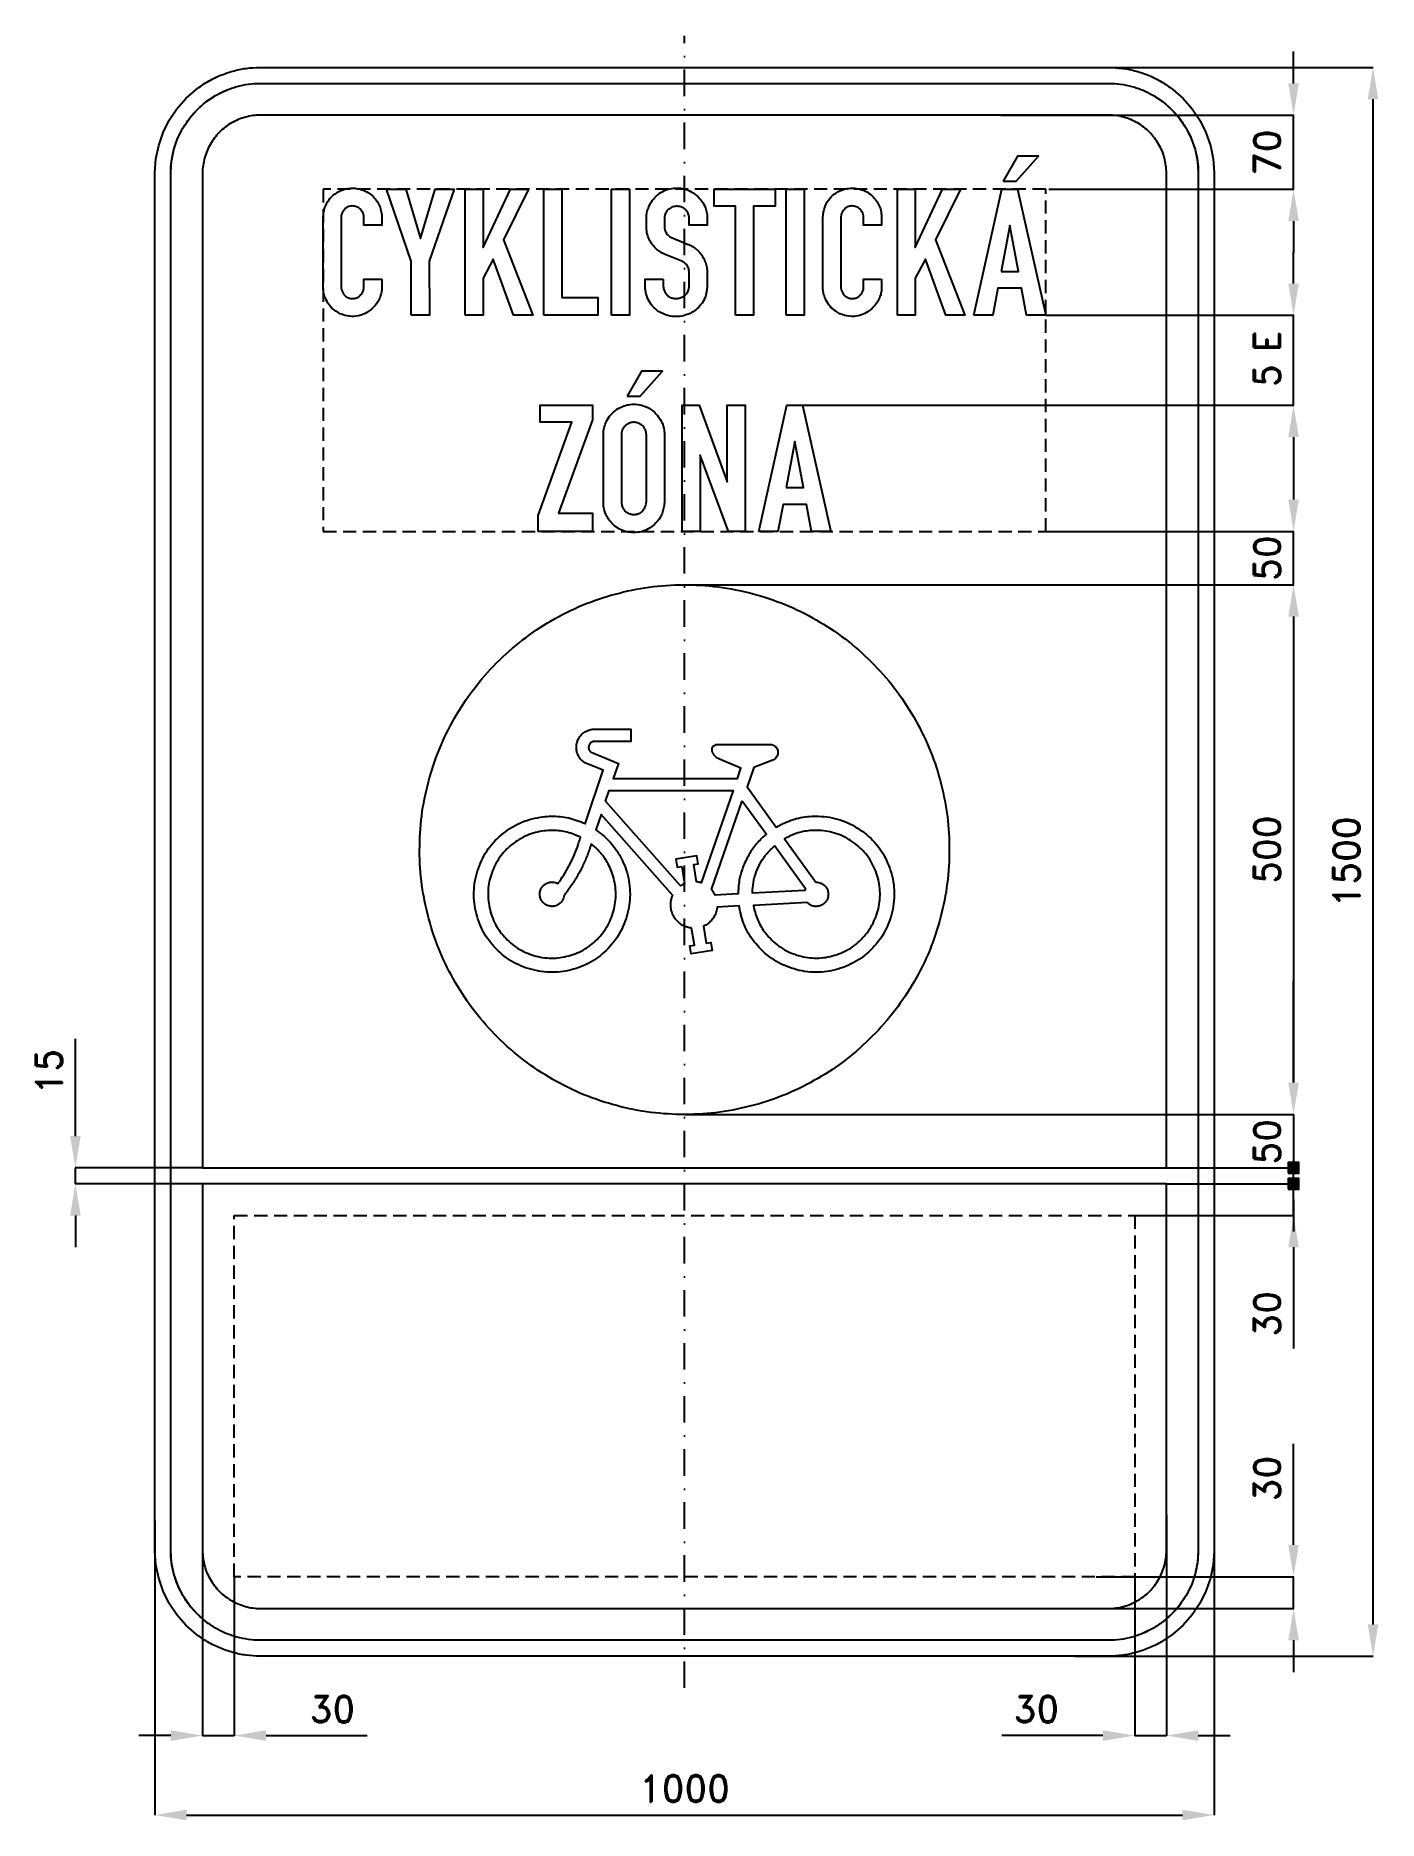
# Model space of a CAD drawing. Header units: millimetres. Extents: x -612 to 655, y -905 to 780.
import ezdxf

# ---------------------------------------------------------------- set-up
doc = ezdxf.new("R2010")
doc.units = ezdxf.units.MM
doc.header["$LTSCALE"] = 5
doc.linetypes.add('ČERCHOVANÁX2', pattern=[2, 1, -0.5, 0, -0.5])
doc.linetypes.add('ČÁRKOVANÁX2', pattern=[1.5, 1, -0.5])
doc.layers.add('Kóty', color=2, linetype='Continuous')
doc.layers.add('Značka', color=7, linetype='Continuous')
doc.styles.get("Standard").update_dxf_attribs({"font": 'romand.shx', "height": 25})
doc.dimstyles.get("Standard").update_dxf_attribs({"dimtxt": 25, "dimasz": 30, "dimexe": 0.18, "dimexo": 0.0625, "dimgap": 12.5, "dimtad": 1, "dimdec": 0, "dimzin": 0, "dimdsep": 46, "dimtxsty": 'Standard', "dimcen": 0.09, "dimadec": 0, "dimazin": 0, "dimtfac": 1, "dimtdec": 0, "dimtofl": 0, "dimtmove": 0, "dimatfit": 3, "dimfxl": 1, "dimtolj": 1, "dimtzin": 0, "dimarcsym": 0})

msp = doc.modelspace()

# ---------------------------------------------------------------- texts
at = {"layer": 'Kóty', "insert": (550, 473.5), "char_height": 25, "width": 105.19, "attachment_point": 5, "rotation": 90}
msp.add_mtext('\\A1;{\\T0.85;5 E}', dxfattribs=at)
at = {"layer": 'Kóty', "char_height": 25, "attachment_point": 5, "rotation": 90}
for s, insert in [('\\A1;50', (550, 286.8)), ('\\A1;15', (-600, -198)), ('\\A1;50', (550, -264.3)), ('\\A1;30', (550, -426.7))]:
    msp.add_mtext(s, dxfattribs=dict(at, insert=insert))

# ---------------------------------------------------------------- blocks, each defined once
blk = doc.blocks.new('*D0')
at = {"layer": 'Defpoints', "color": 0, "transparency": 16777216}
for p in [(298.6, 705), (575, 705), (343.9, 635)]:
    blk.add_point(p, dxfattribs=at)
at = {"layer": 'Kóty', "color": 0, "lineweight": -2, "transparency": 16777216}
for p, q in [((575, 735), (575, 765)), ((298.6, 705), (575.2, 705)), ((344, 635), (575.2, 635)), ((575, 605), (575, 575))]:
    blk.add_line(p, q, dxfattribs=at)
at = {"layer": 'Kóty', "color": 0, "transparency": 16777216}
for points in [[(570, 735), (580, 735), (575, 705)], [(570, 605), (580, 605), (575, 635)]]:
    blk.add_solid(points, dxfattribs=at)
at = {"layer": 'Kóty', "color": 0, "transparency": 16777216, "insert": (550, 670), "char_height": 25, "attachment_point": 5, "rotation": 90}
blk.add_mtext('\\A1;70', dxfattribs=at)
blk = doc.blocks.new('*D1')
at = {"layer": 'Defpoints', "color": 0, "transparency": 16777216}
for p in [(-455, -631.7), (-425, -675), (-425, -825)]:
    blk.add_point(p, dxfattribs=at)
at = {"layer": 'Kóty', "color": 0, "lineweight": -2, "transparency": 16777216}
for p, q in [((-455, -631.7), (-455, -825.2)), ((-425, -675.1), (-425, -825.2)), ((-485, -825), (-515, -825)), ((-395, -825), (-299.5, -825))]:
    blk.add_line(p, q, dxfattribs=at)
at = {"layer": 'Kóty', "color": 0, "transparency": 16777216}
for points in [[(-485, -820), (-485, -830), (-455, -825)], [(-395, -820), (-395, -830), (-425, -825)]]:
    blk.add_solid(points, dxfattribs=at)
at = {"layer": 'Kóty', "color": 0, "transparency": 16777216, "insert": (-332.3, -800), "char_height": 25, "attachment_point": 5}
blk.add_mtext('\\A1;30', dxfattribs=at)
blk = doc.blocks.new('*D2')
at = {"layer": 'Defpoints', "color": 0, "transparency": 16777216}
for p in [(455, -616.5), (425, -675), (425, -825)]:
    blk.add_point(p, dxfattribs=at)
at = {"layer": 'Kóty', "color": 0, "lineweight": -2, "transparency": 16777216}
for p, q in [((455, -616.5), (455, -825.2)), ((425, -675.1), (425, -825.2)), ((395, -825), (299.5, -825)), ((485, -825), (515, -825))]:
    blk.add_line(p, q, dxfattribs=at)
at = {"layer": 'Kóty', "color": 0, "transparency": 16777216}
for points in [[(395, -820), (395, -830), (425, -825)], [(485, -820), (485, -830), (455, -825)]]:
    blk.add_solid(points, dxfattribs=at)
at = {"layer": 'Kóty', "color": 0, "transparency": 16777216, "insert": (332.3, -800), "char_height": 25, "attachment_point": 5}
blk.add_mtext('\\A1;30', dxfattribs=at)
blk = doc.blocks.new('*D3')
at = {"layer": 'Defpoints', "color": 0, "transparency": 16777216}
for p in [(388.6, -675), (575, -675), (377.7, -705)]:
    blk.add_point(p, dxfattribs=at)
at = {"layer": 'Kóty', "color": 0, "lineweight": -2, "transparency": 16777216}
for p, q in [((575, -645), (575, -549.5)), ((388.7, -675), (575.2, -675)), ((377.8, -705), (575.2, -705)), ((575, -735), (575, -765))]:
    blk.add_line(p, q, dxfattribs=at)
at = {"layer": 'Kóty', "color": 0, "transparency": 16777216}
for points in [[(570, -645), (580, -645), (575, -675)], [(570, -735), (580, -735), (575, -705)]]:
    blk.add_solid(points, dxfattribs=at)
at = {"layer": 'Kóty', "color": 0, "transparency": 16777216, "insert": (550, -582.3), "char_height": 25, "attachment_point": 5, "rotation": 90}
blk.add_mtext('\\A1;30', dxfattribs=at)
blk = doc.blocks.new('*D4')
at = {"layer": 'Defpoints', "color": 0, "transparency": 16777216}
for p in [(-500, -622), (500, -622), (500, -900)]:
    blk.add_point(p, dxfattribs=at)
at = {"layer": 'Kóty', "color": 0, "lineweight": -2, "transparency": 16777216}
for p, q in [((-500, -622.1), (-500, -900.2)), ((500, -622.1), (500, -900.2)), ((-470, -900), (470, -900))]:
    blk.add_line(p, q, dxfattribs=at)
at = {"layer": 'Kóty', "color": 0, "transparency": 16777216}
for points in [[(-470, -895), (-470, -905), (-500, -900)], [(470, -895), (470, -905), (500, -900)]]:
    blk.add_solid(points, dxfattribs=at)
at = {"layer": 'Kóty', "color": 0, "transparency": 16777216, "insert": (0, -875), "char_height": 25, "attachment_point": 5}
blk.add_mtext('\\A1;1000', dxfattribs=at)
blk = doc.blocks.new('*D5')
at = {"layer": 'Defpoints', "color": 0, "transparency": 16777216}
for p in [(366.1, 750), (650, 750), (368.5, -750)]:
    blk.add_point(p, dxfattribs=at)
at = {"layer": 'Kóty', "color": 0, "lineweight": -2, "transparency": 16777216}
for p, q in [((366.2, 750), (650.2, 750)), ((650, -720), (650, 720)), ((368.6, -750), (650.2, -750))]:
    blk.add_line(p, q, dxfattribs=at)
at = {"layer": 'Kóty', "color": 0, "transparency": 16777216}
for points in [[(645, 720), (655, 720), (650, 750)], [(645, -720), (655, -720), (650, -750)]]:
    blk.add_solid(points, dxfattribs=at)
at = {"layer": 'Kóty', "color": 0, "transparency": 16777216, "insert": (625, 0), "char_height": 25, "attachment_point": 5, "rotation": 90}
blk.add_mtext('\\A1;1500', dxfattribs=at)
blk = doc.blocks.new('*D6')
at = {"layer": 'Defpoints', "color": 0, "transparency": 16777216}
for p in [(-0.5, 261.5), (0, -238.5), (575, -238.5)]:
    blk.add_point(p, dxfattribs=at)
at = {"layer": 'Kóty', "color": 0, "lineweight": -2, "transparency": 16777216}
for p, q in [((-0.5, 261.5), (575.2, 261.5)), ((575, 231.5), (575, -208.5)), ((0.1, -238.5), (575.2, -238.5))]:
    blk.add_line(p, q, dxfattribs=at)
at = {"layer": 'Kóty', "color": 0, "transparency": 16777216}
for points in [[(570, 231.5), (580, 231.5), (575, 261.5)], [(570, -208.5), (580, -208.5), (575, -238.5)]]:
    blk.add_solid(points, dxfattribs=at)
at = {"layer": 'Kóty', "color": 0, "transparency": 16777216, "insert": (550, 11.5), "char_height": 25, "attachment_point": 5, "rotation": 90}
blk.add_mtext('\\A1;500', dxfattribs=at)

# ---------------------------------------------------------------- dimensions: what is measured, and where the dimension line sits
at = {"layer": 'Kóty'}
for base, p1, p2, picture, middle in [((575, 705), (343.9, 635), (298.6, 705), '*D0', (550, 670)), ((650, 750), (368.5, -750), (366.1, 750), '*D5', (625, 0)), ((575, -238.5), (-0.5, 261.5), (0, -238.5), '*D6', (550, 11.5)), ((575, -675), (377.7, -705), (388.6, -675), '*D3', (550, -582.3))]:
    dim = msp.add_linear_dim(base=base, p1=p1, p2=p2, angle=90, dimstyle='Standard', dxfattribs=at)
    dim.commit()
    dim.dimension.update_dxf_attribs({"geometry": picture, "text_midpoint": middle})
for base, p1, p2, picture, middle in [((500, -900), (-500, -622), (500, -622), '*D4', (0, -875)), ((425, -825), (455, -616.5), (425, -675), '*D2', (332.3, -800)), ((-425, -825), (-455, -631.7), (-425, -675), '*D1', (-332.3, -800))]:
    dim = msp.add_linear_dim(base=base, p1=p1, p2=p2, dimstyle='Standard', dxfattribs=at)
    dim.commit()
    dim.dimension.update_dxf_attribs({"geometry": picture, "text_midpoint": middle})

# ---------------------------------------------------------------- hatches: boundary and pattern name
at = {"layer": 'Kóty'}
h = msp.add_hatch(color=256, dxfattribs=at)
h.dxf.hatch_style = 1
h.paths.add_polyline_path([(570, -294), (580, -294), (580, -284), (570, -284)])
h = msp.add_hatch(color=256, dxfattribs=at)
h.dxf.hatch_style = 1
h.paths.add_polyline_path([(570, -309), (580, -309), (580, -299), (570, -299)])

# ---------------------------------------------------------------- linework, layer by layer
for p, q in [((575, 546), (575, 576)), ((341.1, 516), (575.2, 516)), ((111.6, 431), (575.2, 431)), ((575, 401), (575, 371)), ((575, 372), (575, 342)), ((341.1, 312), (575.2, 312)), ((340.1, 261.5), (575.2, 261.5)), ((575, 231.5), (575, 201.5)), ((575, -208.5), (575, -113)), ((-575, -259), (-575, -167.1)), ((544.6, -238.5), (575.2, -238.5)), ((-455.1, -289), (-575.2, -289)), ((455.1, -289), (575.2, -289)), ((-455.1, -304), (-575.2, -304)), ((455.1, -304), (575.2, -304)), ((575, -319), (575, -349)), ((-575, -334), (-575, -364)), ((425.1, -334), (575.2, -334)), ((575, -364), (575, -459.5))]:
    msp.add_line(p, q, dxfattribs=at)
for points in [[(575, 635), (575, 705)], [(575, 431), (575, 516)], [(575, 261.5), (575, 312)], [(575, -334), (575.2, -238.5)], [(570, -284), (580, -294)], [(580, -284), (570, -294)], [(-575, -304), (-575, -289)], [(570, -299), (580, -309)], [(580, -299), (570, -309)], [(575, -705), (575, -675)], [(-455, -825), (-425, -825)], [(425, -825), (455, -825)]]:
    msp.add_lwpolyline(points, dxfattribs=at)
at = {"layer": 'Kóty', "color": 6, "linetype": 'ČÁRKOVANÁX2', "ltscale": 2.5}
msp.add_lwpolyline([(-341.1, 312), (341.1, 312), (341.1, 635), (-341.1, 635)], close=True, dxfattribs=at)
at = {"layer": 'Kóty'}
for points in [[(570, -294), (580, -294), (580, -284), (570, -284)], [(570, -309), (580, -309), (580, -299), (570, -299)]]:
    msp.add_lwpolyline(points, close=True, dxfattribs=at)
for points in [[(570, 546), (580, 546), (575, 516)], [(570, 401), (580, 401), (575, 431)], [(570, 342), (580, 342), (575, 312)], [(570, 231.5), (580, 231.5), (575, 261.5)], [(570, -208.5), (580, -208.5), (575, -238.5)], [(-580, -259), (-570, -259), (-575, -289)], [(-580, -334), (-570, -334), (-575, -304)], [(570, -364), (580, -364), (575, -334)]]:
    msp.add_solid(points, dxfattribs=at)
at = {"layer": 'Značka', "color": 6, "linetype": 'ČERCHOVANÁX2', "ltscale": 5}
msp.add_lwpolyline([(0, -780), (0, 780)], dxfattribs=at)
at = {"layer": 'Značka', "color": 3}
for points in [[(-400, -750), (-400.4, -750), (-400.8, -750, -0.032183), (-413.7, -749.1, -0.035439), (-426.4, -746.5, -0.036257), (-438.7, -742.3, -0.03443), (-450.2, -736.5, -0.033714), (-461, -729.3), (-470.7, -720.7), (-479.3, -711), (-486.5, -700.2), (-492.3, -688.7), (-496.4, -676.4), (-499.1, -663.7), (-500, -650.8), (-500, -650.4), (-500, -650), (-500, 650), (-500, 650.4), (-500, 650.8), (-499.1, 663.7), (-496.4, 676.4), (-492.3, 688.7), (-486.5, 700.2), (-479.3, 711), (-470.7, 720.7), (-461, 729.3, -0.034225), (-450.2, 736.5, -0.034051), (-438.6, 742.3, -0.033415), (-426.4, 746.5, -0.034124), (-413.7, 749.1, -0.036744), (-400.8, 750), (-400.4, 750), (-400, 750), (400, 750), (400.4, 750), (400.8, 750, -0.032178), (413.7, 749.1, -0.035432), (426.4, 746.5, -0.036261), (438.7, 742.3, -0.034399), (450.2, 736.5, -0.033787), (461, 729.3), (470.7, 720.7), (479.3, 711), (486.5, 700.2), (492.3, 688.6), (496.5, 676.4), (499.1, 663.7), (500, 650.8), (500, 650.4), (500, 650), (500, -650), (500, -650.4), (500, -650.8), (499.1, -663.7), (496.5, -676.4), (492.3, -688.7), (486.5, -700.2), (479.3, -711), (470.7, -720.7), (461, -729.3), (450.2, -736.5, -0.034044), (438.7, -742.3, -0.033376), (426.4, -746.5, -0.034135), (413.7, -749.1, -0.036747), (400.8, -750), (400.4, -750), (400, -750), (-400, -750)], [(-400, -735), (-400.3, -735), (-400.7, -735, -0.03218), (-411.6, -734.2, -0.035444), (-422.4, -732, -0.03627), (-432.9, -728.5, -0.034415), (-442.7, -723.5), (-451.8, -717.4), (-460.1, -710.1), (-467.4, -701.9), (-473.5, -692.7), (-478.4, -682.9), (-482, -672.4), (-484.3, -661.6), (-485, -650.7), (-485, -650.3), (-485, -650), (-485, 650), (-485, 650.3), (-485, 650.7), (-484.2, 661.6), (-482, 672.4), (-478.5, 682.9), (-473.5, 692.7), (-467.4, 701.8), (-460.1, 710.1), (-451.8, 717.4), (-442.7, 723.5, -0.034057), (-432.8, 728.4, -0.0334), (-422.4, 732, -0.034125), (-411.6, 734.3, -0.036744), (-400.7, 735), (-400.3, 735), (-400, 735), (400, 735), (400.3, 735), (400.7, 735, -0.032167), (411.7, 734.2, -0.03544), (422.4, 732, -0.036252), (432.9, 728.5, -0.034463), (442.7, 723.5), (451.9, 717.4), (460.1, 710.1), (467.4, 701.9), (473.5, 692.7), (478.4, 682.8), (482, 672.4), (484.3, 661.6), (485, 650.7), (485, 650.3), (485, 650), (485, -650), (485, -650.3), (485, -650.7), (484.2, -661.6), (482, -672.4), (478.5, -682.9), (473.5, -692.7), (467.4, -701.9), (460.1, -710.1), (451.9, -717.4), (442.7, -723.5), (432.9, -728.4, -0.033391), (422.4, -732, -0.034128), (411.6, -734.3, -0.036747), (400.7, -735), (400.3, -735), (400, -735), (-400, -735)], [(-400, -735), (-400.3, -735), (-400.7, -735, -0.03218), (-411.6, -734.2, -0.035443), (-422.4, -732, -0.036267), (-432.9, -728.5, -0.03442), (-442.7, -723.5, -0.033721), (-451.9, -717.4, -0.034085), (-460.1, -710.1, -0.034209), (-467.4, -701.9, -0.034229), (-473.5, -692.7, -0.034045), (-478.4, -682.9, -0.033412), (-482, -672.4, -0.034127), (-484.3, -661.6, -0.036745), (-485, -650.7), (-485, -650.3), (-485, -650), (-485, 650), (-485, 650.3), (-485, 650.7, -0.032181), (-484.2, 661.6, -0.035444), (-482, 672.4, -0.036267), (-478.5, 682.9, -0.034419), (-473.5, 692.7, -0.033711), (-467.4, 701.8, -0.034078), (-460.1, 710.1, -0.034195), (-451.9, 717.4, -0.034219), (-442.7, 723.5, -0.034051), (-432.9, 728.4, -0.033409), (-422.4, 732, -0.034121), (-411.6, 734.3, -0.036745), (-400.7, 735), (-400.3, 735), (-400, 735), (400, 735), (400.3, 735), (400.7, 735, -0.032174), (411.6, 734.2, -0.03544), (422.4, 732, -0.036261), (432.9, 728.5, -0.03443), (442.7, 723.5, -0.033731), (451.9, 717.4, -0.03408), (460.1, 710.1, -0.034212), (467.4, 701.9, -0.03423), (473.5, 692.7, -0.034037), (478.4, 682.8, -0.033418), (482, 672.4, -0.034127), (484.3, 661.6, -0.036751), (485, 650.7), (485, 650.3), (485, 650), (485, -650), (485, -650.3), (485, -650.7, -0.032185), (484.2, -661.6, -0.03545), (482, -672.4, -0.036271), (478.5, -682.9, -0.034419), (473.5, -692.7, -0.033715), (467.4, -701.9, -0.034083), (460.1, -710.1, -0.034209), (451.9, -717.4, -0.034231), (442.7, -723.5, -0.034042), (432.9, -728.4, -0.033411), (422.4, -732, -0.034127), (411.6, -734.3, -0.036745), (400.7, -735), (400.3, -735), (400, -735), (-400, -735)], [(455, -289), (455, 650), (455, 650.2), (455, 650.4, 0.032187), (454.5, 657.5, 0.035442), (453.1, 664.5, 0.036278), (450.8, 671.3, 0.034421), (447.6, 677.6, 0.033718), (443.6, 683.5, 0.034078), (438.9, 688.9, 0.034199), (433.6, 693.6, 0.034236), (427.6, 697.6, 0.03403), (421.3, 700.8, 0.033395), (414.5, 703, 0.034109), (407.5, 704.5, 0.036744), (400.4, 705), (400.2, 705), (400, 705), (-400, 705), (-400.2, 705), (-400.4, 705, 0.032171), (-407.5, 704.5, 0.035429), (-414.5, 703, 0.036266), (-421.3, 700.8, 0.034431), (-427.6, 697.6, 0.033735), (-433.6, 693.6, 0.034079), (-438.9, 688.9, 0.034224), (-443.6, 683.5, 0.034235), (-447.6, 677.6, 0.03404), (-450.7, 671.3, 0.033409), (-453.1, 664.5, 0.034125), (-454.5, 657.5, 0.036745), (-455, 650.4), (-455, 650.2), (-455, 650), (-455, -289)], [(-285.8, 550), (-285.8, 541.7), (-285.8, 541.3), (-285.8, 540.9, -0.058395), (-286.3, 536.7, -0.04352), (-287.7, 532.6, -0.074594), (-292, 525.2, -0.081624), (-298.5, 519.5, -0.069971), (-304.7, 516.3, -0.069174), (-311.7, 515, -0.086255), (-320.7, 515.9, -0.086656), (-329, 519.8, -0.070136), (-334.4, 524.5, -0.067916), (-338.3, 530.6, -0.047371), (-340.1, 535.1, -0.050891), (-341, 539.9, -0.004792), (-341, 540.5), (-341.1, 541.1), (-341.1, 609), (-341, 609.4), (-341, 609.7, -0.02564), (-340.5, 613.8, -0.037676), (-339.4, 617.7, -0.07824), (-335.9, 624.7, -0.077449), (-330.4, 630.3, -0.055464), (-325.7, 633.2, -0.051639), (-320.5, 635.1, -0.050433), (-315.1, 636, -0.052933), (-309.6, 635.8, -0.06598), (-302.9, 634, -0.064102), (-296.9, 630.6, -0.055946), (-292.5, 626.7, -0.058597), (-289.2, 621.8, -0.054984), (-286.9, 616.6, -0.050286), (-285.8, 611, -0.004114), (-285.8, 610.4), (-285.7, 609.8), (-285.7, 601), (-302.7, 601), (-302.7, 609), (-302.7, 609.5, 0.010744), (-302.8, 610, 0.065469), (-303.4, 612.3, 0.058071), (-304.6, 614.5, 0.075686), (-306.8, 616.9, 0.08205), (-309.6, 618.5, 0.103145), (-313.7, 619.2, 0.106124), (-317.7, 618.3, 0.080076), (-320.3, 616.7, 0.074147), (-322.3, 614.4, 0.056539), (-323.4, 612.2, 0.053196), (-324, 609.9, 0.007479), (-324, 609.4), (-324.1, 609), (-324.1, 542.7), (-324.1, 542.3, 0.006728), (-324, 541.9, 0.059865), (-323.5, 539.3, 0.064006), (-322.3, 536.8, 0.083803), (-320.1, 534.2, 0.087799), (-317.1, 532.5, 0.089764), (-313.7, 531.8, 0.089114), (-310.2, 532.3, 0.078265), (-307.5, 533.7, 0.073524), (-305.2, 535.8, 0.068922), (-303.6, 538.3, 0.069944), (-302.8, 541.1, 0.008136), (-302.7, 541.6), (-302.7, 542), (-302.7, 550), (-285.8, 550)], [(-20.1, 550.1), (-20.1, 543.7), (-20.1, 543.4), (-20, 543.1, 0.067839), (-19.3, 539.7, 0.080268), (-17.6, 536.6, 0.070822), (-15.6, 534.4, 0.06848), (-13.1, 532.9, 0.072225), (-9.9, 532, 0.059819), (-6.6, 532, 0.062313), (-3.3, 532.7, 0.080555), (-0.3, 534.2, 0.082217), (2.1, 536.6, 0.072872), (3.7, 539.6, 0.024106), (4, 540.6, 0.024244), (4.2, 541.7, 0.007534), (4.3, 542.2), (4.4, 542.6), (4.4, 556.5), (4.4, 557, 0.012192), (4.3, 557.6, 0.0575), (4, 559.6, 0.041293), (3.2, 561.5, 0.041758), (2.1, 563.4, 0.055544), (0.7, 565, 0.037058), (-0.4, 565.8, 0.031309), (-1.5, 566.6, 0.008655), (-2, 566.8), (-2.5, 567.1), (-18.1, 573.3), (-18.4, 573.5), (-18.8, 573.6, -0.037025), (-21.6, 575, -0.028658), (-24.2, 576.7, -0.04762), (-28.4, 580.4, -0.053381), (-31.8, 585, -0.061657), (-34.6, 590.8, -0.062525), (-35.8, 597), (-35.9, 597.5), (-35.9, 598), (-35.9, 608.2, -0.002662), (-35.9, 609, -0.007998), (-35.9, 609.9, -0.052118), (-35.2, 614.3, -0.041817), (-33.6, 618.6, -0.059291), (-30.1, 624.7, -0.064888), (-25.3, 629.7, -0.070469), (-18.9, 633.7, -0.069026), (-11.7, 635.8, -0.059157), (-5.4, 636.1, -0.059494), (0.8, 635, -0.073684), (8.2, 631.6, -0.072354), (14.3, 626.3, -0.05872), (18.1, 621.1, -0.059705), (20.5, 615.1, -0.025327), (21.1, 612.5, -0.025631), (21.5, 609.9, -0.004238), (21.5, 609.3), (21.5, 608.8), (21.5, 601), (4.5, 601), (4.5, 607.5), (4.5, 607.8), (4.5, 608.1, 0.026949), (4.1, 610.2, 0.049636), (3.5, 612.2, 0.084181), (1.8, 614.9, 0.070669), (-0.7, 617, 0.066962), (-3.5, 618.4, 0.070667), (-6.6, 618.9, 0.096873), (-10.9, 618.4, 0.097771), (-14.8, 616.3, 0.080392), (-17.1, 613.8, 0.0883), (-18.5, 610.7, 0.027244), (-18.8, 609.5, 0.01392), (-18.9, 608.3), (-19, 608), (-19, 607.6), (-19, 599.9), (-19, 599.6), (-18.9, 599.3, 0.04356), (-18.5, 597, 0.048674), (-17.7, 594.8, 0.04846), (-16.6, 592.9, 0.049306), (-15.1, 591.3, 0.030235), (-14.2, 590.5, 0.034762), (-13.1, 589.8, 0.009664), (-12.8, 589.6), (-12.4, 589.4), (0.5, 584.2), (0.9, 584), (1.3, 583.9, 0.007022), (4.1, 582.7, -0.023412), (6.8, 581.4, -0.04641), (10.2, 579.2, -0.037082), (13.2, 576.5, -0.042541), (16.4, 572.7, -0.047681), (18.8, 568.4, -0.047349), (20.5, 563.7, -0.041078), (21.3, 558.8), (21.4, 558.4), (21.4, 558), (21.4, 542.9), (21.4, 542.6), (21.3, 542.2, -0.015256), (20.9, 538.9, -0.028871), (20.2, 535.6, -0.069935), (17.5, 529.1, -0.066409), (13.1, 523.5, -0.060061), (8.1, 519.4, -0.058509), (2.3, 516.6, -0.060313), (-4.3, 515, -0.058899), (-11.1, 515, -0.077487), (-19.9, 517.3, -0.082892), (-27.5, 522.1, -0.070865), (-32.4, 527.7, -0.07271), (-35.6, 534.4, -0.034908), (-36.6, 538, -0.026616), (-37.1, 541.8), (-37.1, 542.2), (-37.1, 542.6), (-37.1, 550.1), (-20.1, 550.1)], [(186, 550), (186, 541.7), (186, 541.3), (186, 540.9, -0.058395), (185.5, 536.7, -0.04352), (184.1, 532.6, -0.074594), (179.7, 525.2, -0.081624), (173.3, 519.5, -0.069971), (167, 516.3, -0.069174), (160.1, 515, -0.086255), (151.1, 515.9, -0.086656), (142.8, 519.8, -0.070136), (137.4, 524.5, -0.067916), (133.4, 530.6, -0.047371), (131.7, 535.1, -0.050891), (130.8, 539.9, -0.004792), (130.7, 540.5), (130.7, 541.1), (130.7, 609), (130.7, 609.4), (130.8, 609.7, -0.02564), (131.3, 613.8, -0.037676), (132.4, 617.7, -0.07824), (135.9, 624.7, -0.077449), (141.4, 630.3, -0.055464), (146.1, 633.2, -0.051639), (151.3, 635.1, -0.050433), (156.7, 636, -0.052933), (162.2, 635.8, -0.06598), (168.9, 634, -0.064102), (174.9, 630.6, -0.055946), (179.2, 626.7, -0.058597), (182.6, 621.8, -0.054984), (184.9, 616.6, -0.050286), (186, 611, -0.004114), (186, 610.4), (186.1, 609.8), (186.1, 601), (169.1, 601), (169.1, 609), (169, 609.5, 0.010744), (169, 610, 0.065469), (168.4, 612.3, 0.058071), (167.2, 614.5, 0.075686), (165, 616.9, 0.08205), (162.2, 618.5, 0.103145), (158.1, 619.2, 0.106124), (154, 618.3, 0.080076), (151.5, 616.7, 0.074147), (149.5, 614.4, 0.056539), (148.4, 612.2, 0.053196), (147.8, 609.9, 0.007479), (147.7, 609.4), (147.7, 609), (147.7, 542.7), (147.7, 542.3, 0.006728), (147.7, 541.9, 0.059865), (148.3, 539.3, 0.064006), (149.5, 536.8, 0.083803), (151.7, 534.2, 0.087799), (154.7, 532.5, 0.089764), (158.1, 531.8, 0.089114), (161.6, 532.3, 0.078265), (164.3, 533.7, 0.073524), (166.6, 535.8, 0.068922), (168.1, 538.3, 0.069944), (169, 541.1, 0.008136), (169, 541.6), (169.1, 542), (169.1, 550), (186, 550)], [(-76.6, 404.3), (-76.6, 404.8), (-76.5, 405.3, -0.051733), (-75.3, 411.6, -0.060089), (-72.8, 417.5, -0.071623), (-68.4, 423.4, -0.067964), (-62.5, 427.9, -0.054468), (-57.1, 430.5, -0.054174), (-51.3, 431.8, -0.065511), (-44.1, 431.8, -0.06822), (-37.1, 430, -0.076783), (-30, 425.9, -0.070462), (-24.4, 419.8, -0.068132), (-20.6, 413.1, -0.084708), (-19.1, 405.7), (-19, 405.3), (-19, 404.8), (-19, 338.7), (-19.1, 338.2), (-19.1, 337.6, -0.037757), (-20, 332.5, -0.046576), (-21.7, 327.7, -0.086539), (-26.9, 319.9, -0.087936), (-34.4, 314.3, -0.067419), (-40.9, 311.7, -0.062799), (-47.8, 310.9, -0.062156), (-54.8, 311.7, -0.066089), (-61.3, 314.2, -0.060309), (-66.6, 317.8, -0.055632), (-70.9, 322.4, -0.060039), (-74.4, 328.3, -0.070804), (-76.2, 334.7, -0.015083), (-76.4, 336.3, -0.007369), (-76.6, 338), (-76.6, 338.4), (-76.6, 338.8), (-76.6, 404.3)], [(-59.6, 403.4), (-59.6, 339.7), (-59.5, 339.3), (-59.5, 338.9, 0.058221), (-58.8, 335.6, 0.076978), (-57.2, 332.6, 0.089876), (-54.6, 330, 0.086069), (-51.3, 328.4, 0.08551), (-47.6, 327.9, 0.083498), (-43.9, 328.6, 0.074202), (-41, 330.1, 0.073683), (-38.6, 332.5, 0.055029), (-37.3, 334.6, 0.05284), (-36.4, 336.9, 0.024347), (-36.2, 337.9, 0.028182), (-36.1, 339, 0.00831), (-36, 339.4), (-36, 339.8), (-36, 403.6), (-36.1, 404, 0.006472), (-36.1, 404.5, 0.056566), (-36.7, 407.2, 0.065536), (-38, 409.7, 0.089016), (-40.5, 412.5, 0.083857), (-43.8, 414.2, 0.086281), (-47.6, 415, 0.086475), (-51.4, 414.4, 0.07759), (-54.5, 412.9, 0.081786), (-57, 410.5, 0.055709), (-58.3, 408.5, 0.047237), (-59.1, 406.3, 0.022196), (-59.4, 405.2, 0.025938), (-59.5, 404.1, 0.006836), (-59.6, 403.8), (-59.6, 403.4)], [(-455, -304), (-455, -650), (-455, -650.2), (-455, -650.4, 0.03218), (-454.5, -657.5, 0.035443), (-453.1, -664.5, 0.036267), (-450.8, -671.3, 0.034421), (-447.6, -677.6, 0.033721), (-443.6, -683.6, 0.034084), (-438.9, -688.9, 0.034208), (-433.6, -693.6, 0.03423), (-427.6, -697.6, 0.034044), (-421.3, -700.7, 0.033412), (-414.5, -703.1, 0.034127), (-407.5, -704.5, 0.036745), (-400.4, -705), (-400.2, -705), (-400, -705)], [(-400, -705), (400, -705), (400.2, -705), (400.4, -705, 0.03218), (407.5, -704.5, 0.035442), (414.5, -703.1, 0.036265), (421.3, -700.8, 0.034422), (427.6, -697.6, 0.033717), (433.6, -693.6, 0.034088), (438.9, -688.9, 0.034212), (443.6, -683.6, 0.034229), (447.6, -677.6, 0.034042), (450.7, -671.3, 0.033412), (453.1, -664.5, 0.034125), (454.5, -657.5, 0.036743), (455, -650.4), (455, -650.2), (455, -650), (455, -304)]]:
    msp.add_lwpolyline(points, format="xyb", dxfattribs=at)
for points in [[(300.9, 642.8), (313.1, 642.8), (334.2, 666.3), (314.4, 666.3), (300.9, 642.8)], [(-257.9, 516), (-257.9, 567.1), (-281.2, 635), (-263.2, 635), (-249.3, 588.4), (-235.5, 635), (-217.5, 635), (-240.9, 567.1), (-240.8, 516), (-257.9, 516)], [(-207.1, 516), (-207.1, 635), (-190.1, 635), (-190.1, 579.9), (-164.4, 635), (-147.3, 635), (-170.9, 587.2), (-143.3, 516), (-161.4, 516), (-180.5, 569), (-190.1, 551.2), (-190.1, 516), (-207.1, 516)], [(-132.9, 516), (-132.9, 635), (-115.9, 635), (-115.9, 532.9), (-81.9, 532.9), (-81.9, 516), (-132.9, 516)], [(-69, 516), (-69, 635), (-52, 635), (-52, 516), (-69, 516)], [(48.2, 516), (48.2, 619.1), (28, 619.1), (28, 635), (85.5, 635), (85.5, 619.1), (65.3, 619.1), (65.3, 516), (48.2, 516)], [(95.9, 516), (95.9, 635), (112.9, 635), (112.9, 516), (95.9, 516)], [(201, 516), (201, 635), (217.9, 635), (217.9, 579.9), (243.6, 635), (260.7, 635), (237.1, 587.2), (264.7, 516), (246.6, 516), (227.5, 569), (217.9, 551.2), (217.9, 516), (201, 516)], [(273.2, 516), (299.6, 635), (314.5, 635), (341.1, 516), (323, 516), (318, 541.5), (295.9, 541.5), (291.1, 516), (273.2, 516)], [(298.9, 557.5), (315.2, 557.5), (307, 600.9), (298.9, 557.5)], [(-54.1, 439.8), (-41.9, 439.8), (-20.8, 463.3), (-40.6, 463.3), (-54.1, 439.8)], [(-138.1, 312), (-138.1, 327), (-106.3, 415), (-136.2, 415), (-136.2, 431), (-87, 431), (-87, 417.2), (-119.1, 329.1), (-87, 329.1), (-87, 312), (-138.1, 312)], [(-2.2, 312), (-2.2, 431), (14, 431), (40.4, 358.8), (40.4, 431), (57.3, 431), (57.3, 312), (41.5, 312), (14.8, 384), (14.8, 312), (-2.2, 312)], [(70.2, 312), (96.6, 431), (111.5, 431), (138.1, 312), (120, 312), (115.1, 337.5), (93, 337.5), (88.2, 312), (70.2, 312)], [(96, 353.5), (112.3, 353.5), (104.1, 396.9), (96, 353.5)], [(-455, -289), (455, -289)], [(455, -304), (-455, -304)]]:
    msp.add_lwpolyline(points, dxfattribs=at)
at = {"layer": 'Značka', "color": 5}
for points in [[(250, 11.5, -0.001642), (250, 9.9, -0.001576), (250, 8.2, -0.032167), (247.5, -24.4, -0.035723), (240.6, -56.4, -0.036666), (229.9, -87.3, -0.034754), (214.9, -116.3, -0.034039), (196.4, -143.3, -0.034453), (174.4, -167.6, -0.034561), (149.7, -188.9, -0.034427), (122.2, -206.6, -0.034389), (92.7, -220.8, -0.034418), (61.5, -230.8, -0.034423), (29.4, -236.9, -0.034417), (-3.3, -238.5, -0.034416), (-35.9, -236, -0.034417), (-67.9, -229.1, -0.034417), (-98.7, -218.3, -0.034417), (-127.8, -203.4, -0.034417), (-154.8, -184.9, -0.034417), (-179.1, -162.9, -0.034417), (-200.4, -138.1, -0.034417), (-218.1, -110.7, -0.034417), (-232.3, -81.2, -0.034417), (-242.3, -50, -0.034417), (-248.4, -17.9, -0.034417), (-250, 14.8, -0.034417), (-247.5, 47.4, -0.034417), (-240.6, 79.4, -0.034417), (-229.8, 110.2, -0.034417), (-214.9, 139.3, -0.034417), (-196.4, 166.3, -0.034417), (-174.4, 190.6, -0.034417), (-149.6, 211.9, -0.034417), (-122.2, 229.6, -0.034417), (-92.7, 243.8, -0.034417), (-61.5, 253.8, -0.034417), (-29.4, 259.9, -0.034416), (3.3, 261.5, -0.034417), (35.9, 259, -0.034418), (67.9, 252.1, -0.034416), (98.7, 241.3, -0.034417), (127.8, 226.4, -0.034418), (154.8, 207.9, -0.034406), (179.1, 185.9, -0.034414), (200.4, 161.1, -0.034487), (218.1, 133.7, -0.034419), (232.3, 104.2, -0.034076), (242.3, 73, -0.032791), (248.2, 42.5, -0.034265), (250, 11.5)], [(81.8, 110.8), (82.2, 110.7, -0.009721), (82.5, 110.6, -0.050674), (83.9, 110.1, -0.050922), (85.2, 109.3, -0.06328), (86.5, 108.1, -0.062196), (87.5, 106.6, -0.063017), (88.1, 104.8, -0.067125), (88.2, 103, -0.086845), (87.7, 100.6, -0.072595), (86.5, 98.4, -0.058175), (85.1, 96.9, -0.065834), (83.4, 95.9, -0.01327), (83, 95.7, -0.004415), (82.5, 95.5), (65.6, 89), (59.2, 70.7), (86.7, 32.6, -0.003881), (90.3, 34.6, -0.01164), (94.1, 36.5, -0.060218), (109.8, 41.7, -0.060611), (126.5, 43, -0.07532), (147, 39.6, -0.075262), (165.6, 30.3, -0.075145), (181.1, 16.5, -0.074694), (191.8, -1.3, -0.074518), (197.5, -21.4, -0.07459), (197, -42.1, -0.074573), (191, -62, -0.07453), (179.5, -79.3, -0.074566), (163.7, -92.9, -0.074572), (144.7, -101.3, -0.074518), (124.1, -104.3, -0.074745), (103.6, -101.2, -0.074612), (84.6, -92.7, -0.073239), (68.9, -79, -0.060571), (59.2, -65.4, -0.065919), (53.3, -49.9, -0.013247), (52.4, -45.8, -0.004417), (51.6, -41.7), (30.9, -42.8, -0.003624), (30.7, -43.9, -0.010879), (30.5, -45.1, -0.056133), (29.2, -49.5, -0.055073), (26.9, -53.5, -0.056709), (23.8, -57, -0.062304), (20.1, -59.7, -0.01253), (19.1, -60.2, -0.004179), (18, -60.7), (20.6, -76.9), (24.9, -76.2), (26.1, -83.7), (6.3, -86.9), (5, -79.4), (9.3, -78.7), (6.7, -62.6, -0.003215), (5.7, -62.4, -0.009643), (4.6, -62.2, -0.050327), (0.7, -61.1, -0.05041), (-3, -59.1, -0.062708), (-7, -55.8, -0.062939), (-10.1, -51.7, -0.062616), (-12.1, -46.9, -0.061036), (-13, -41.8, -0.050426), (-12.8, -37.6, -0.055092), (-11.8, -33.6, -0.010985), (-11.5, -32.6, -0.003662), (-11.1, -31.7), (-78.8, 44.7), (-83.7, 30.2, -0.003813), (-80.4, 27.7, -0.011436), (-77.2, 25.2, -0.059214), (-66, 13.4, -0.059571), (-57.8, -0.9, -0.074038), (-52.1, -20.5, -0.073983), (-52.3, -41, -0.073865), (-57.8, -60.6, -0.073427), (-68.7, -77.9, -0.073251), (-83.8, -91.7, -0.073312), (-102.2, -100.6, -0.073308), (-122.3, -104.3, -0.073285), (-142.6, -102.1, -0.073287), (-161.7, -94.7, -0.073298), (-177.8, -82.1, -0.073282), (-190, -65.7, -0.073262), (-197, -46.5, -0.073298), (-198.7, -26.2, -0.0733), (-194.5, -6.2, -0.073253), (-185.2, 12.1, -0.073483), (-171.1, 26.8, -0.073339), (-153.6, 37.3, -0.071983), (-133.8, 42.4, -0.05954), (-117.3, 42.7, -0.064817), (-101.5, 39, -0.013013), (-97.6, 37.6, -0.004339), (-93.9, 36), (-76.7, 86.4), (-94, 93.5), (-94.7, 93.9, -0.010048), (-95.4, 94.4, -0.052327), (-97.9, 96.7, -0.052465), (-99.8, 99.5, -0.06528), (-101.5, 103.4, -0.065232), (-102.1, 107.6, -0.065097), (-101.7, 111.8, -0.064967), (-100.3, 115.7, -0.064622), (-98, 119.3, -0.063433), (-94.8, 122.1, -0.052513), (-91.9, 123.8, -0.05726), (-88.7, 124.8, -0.01143), (-87.9, 125, -0.003811), (-87, 125.1), (-50.6, 125.1), (-50.6, 113.7), (-85.4, 113.7), (-85.7, 113.6, 0.009928), (-86, 113.6, 0.051726), (-87, 113.3, 0.05185), (-88, 112.8, 0.064517), (-89, 111.9, 0.064469), (-89.8, 110.8, 0.064338), (-90.3, 109.5, 0.064214), (-90.5, 108.1, 0.063867), (-90.4, 106.8, 0.062688), (-89.9, 105.5, 0.051901), (-89.3, 104.6, 0.056601), (-88.6, 103.8), (-88.3, 103.6), (-88.1, 103.5), (-62.3, 92.9), (-67.2, 78.8), (49.9, 78.8), (53.3, 88.5), (33, 96.9), (32.6, 97.1, -0.009494), (32.1, 97.4, -0.047482), (30.3, 98.5, -0.041485), (28.8, 99.9, -0.057978), (27.2, 102, -0.081427), (26.2, 104.4, -0.056687), (26, 105.8, -0.073948), (26.2, 107.2, -0.07846), (26.8, 108.5, -0.073316), (27.7, 109.6, -0.06056), (28.6, 110.2, -0.066457), (29.7, 110.7, -0.013337), (29.9, 110.7), (30.2, 110.8), (81.8, 110.8)], [(-2.6, -4.5), (0, -20.7), (-0.2, -20.7), (-0.4, -20.8, 0.01025), (-1.2, -21.2, 0.009883), (-1.9, -21.6, 0.010253), (-2.6, -22, 0.011368), (-3.3, -22.5), (-3.5, -22.6), (-3.7, -22.7), (-74.5, 57.2), (-71.1, 67.3), (45.9, 67.3), (15.6, -19.7), (15.3, -19.7), (15.1, -19.6, 0.010689), (14.3, -19.4, 0.010307), (13.4, -19.2, 0.010693), (12.6, -19, 0.011856), (11.7, -18.9), (11.5, -18.9), (11.3, -18.8), (8.7, -2.7), (12.9, -2), (11.7, 5.5), (-8.1, 2.4), (-6.9, -5.2), (-2.6, -4.5)], [(54.6, 57.5), (77.3, 26, 0.003002), (74.9, 23.9, 0.009008), (72.5, 21.7, 0.046722), (64.2, 12, 0.045586), (57.8, 0.8, 0.04705), (53.2, -11.2, 0.051844), (51, -23.9, 0.010352), (50.8, -27.1, 0.003452), (50.7, -30.3), (28.9, -31.4), (28.8, -31.1), (28.6, -30.8, 0.015395), (28, -29.7, 0.014855), (27.4, -28.6, 0.015406), (26.7, -27.6, 0.017075), (25.9, -26.6), (25.7, -26.4), (25.5, -26.1), (54.6, 57.5)], [(-113.7, -31.8, -0.003893), (-113.8, -32.5, -0.011677), (-113.9, -33.1, -0.060397), (-114.8, -35.6, -0.060797), (-116.2, -37.8, -0.07555), (-118.6, -40, -0.075491), (-121.5, -41.5, -0.075374), (-124.7, -42.1, -0.074921), (-127.9, -41.7, -0.074745), (-130.9, -40.5, -0.074817), (-133.4, -38.5, -0.0748), (-135.3, -35.9, -0.074757), (-136.4, -32.8, -0.074794), (-136.6, -29.5, -0.0748), (-135.8, -26.4, -0.074744), (-134.2, -23.5, -0.074972), (-131.9, -21.3, -0.07484), (-129, -19.8, -0.073464), (-125.8, -19.1, -0.060756), (-123.2, -19.3, -0.066117), (-120.7, -20, -0.013288), (-120.1, -20.3), (-119.5, -20.6, 0.001245), (-118.1, -18.6, 0.003737), (-116.7, -16.6, 0.019543), (-111.5, -8.3, 0.018873), (-106.9, 0.3, 0.019567), (-102.9, 9.3, 0.021677), (-99.6, 18.5, 0.004275), (-98.9, 20.9, 0.001425), (-98.2, 23.2, 0.003787), (-101.2, 24.6, 0.011359), (-104.3, 25.8, 0.058837), (-117.2, 29.1, 0.059181), (-130.5, 29.3, 0.073557), (-146.7, 25.7, 0.073503), (-161.2, 17.5, 0.073385), (-173.1, 5.9, 0.07295), (-181.2, -8.6, 0.072776), (-185.2, -24.7, 0.072836), (-184.4, -41.3, 0.072833), (-179.3, -57.2, 0.072809), (-169.9, -70.9, 0.072812), (-157.3, -81.7, 0.072822), (-142.1, -88.4, 0.072806), (-125.7, -91, 0.072787), (-109.3, -88.7, 0.072822), (-93.9, -82.3, 0.072823), (-81.1, -71.7, 0.072778), (-71.5, -58.2, 0.073009), (-66.1, -42.5, 0.072862), (-65, -25.9, 0.071512), (-68.7, -9.7, 0.059153), (-74.6, 2.3, 0.064403), (-83.1, 12.5, 0.012926), (-85.6, 14.7, 0.00431), (-88.1, 16.8, -0.001297), (-89, 14.2, -0.003891), (-89.8, 11.6, -0.020345), (-93.8, 1.3, -0.019651), (-98.6, -8.7, -0.020372), (-104.1, -18.3, -0.022566), (-110.4, -27.4, -0.004451), (-112, -29.6, -0.001484), (-113.7, -31.8)], [(124.1, -19.2, -0.003892), (124.8, -19.2, -0.011672), (125.4, -19.2, -0.060371), (127.9, -19.8, -0.060767), (130.3, -20.9, -0.075517), (132.8, -22.9, -0.075468), (134.6, -25.6, -0.075338), (135.6, -28.7, -0.074866), (135.7, -32, -0.074723), (134.9, -35.1, -0.074792), (133.2, -37.9, -0.074735), (130.9, -40.1, -0.074941), (127.9, -41.5, -0.074807), (124.7, -42.1, -0.073432), (121.5, -41.8, -0.060728), (119.1, -40.9, -0.066088), (116.9, -39.4, -0.013283), (116.4, -39), (116, -38.5), (65, -41.1, 0.003847), (65.7, -44.4, 0.011539), (66.6, -47.7, 0.059723), (71.7, -60.1, 0.060098), (79.7, -71, 0.074689), (92.6, -81.9, 0.074632), (108.1, -88.6, 0.074514), (124.8, -90.9, 0.074068), (141.5, -88.3, 0.073894), (156.9, -81.4, 0.073965), (169.6, -70.3, 0.073948), (178.9, -56.2, 0.073906), (183.8, -40.1, 0.073942), (184.2, -23.2, 0.073946), (179.7, -7, 0.073894), (171.1, 7.5, 0.074123), (158.6, 18.9, 0.073985), (143.6, 26.5, 0.07262), (127, 29.6, 0.060063), (113.4, 28.8, 0.065377), (100.6, 24.8, 0.013132), (97.5, 23.3, 0.004378), (94.5, 21.7), (124.1, -19.2)], [(114.3, -25.1), (114.2, -25.2), (114.2, -25.3, 0.010337), (114, -25.7, 0.009967), (113.8, -26.1, 0.010341), (113.6, -26.5, 0.011465), (113.5, -27), (113.4, -27.1), (113.4, -27.2), (64.1, -29.6, -0.002908), (64.2, -27.1, -0.008727), (64.4, -24.5, -0.045291), (66.2, -14.5, -0.044156), (69.8, -5, -0.045589), (74.8, 3.9, -0.050254), (81.4, 11.7, -0.010025), (83.3, 13.4, -0.003343), (85.2, 15.2), (114.3, -25.1)]]:
    msp.add_lwpolyline(points, format="xyb", dxfattribs=at)
at = {"layer": 'Značka', "color": 6, "linetype": 'ČÁRKOVANÁX2', "ltscale": 2.5}
msp.add_lwpolyline([(-425, -675), (-425, -334), (425, -334), (425, -675), (-425, -675)], dxfattribs=at)

msp.set_redraw_order([(e.dxf.handle, doc.entitydb.next_handle()) for e in msp.query("TEXT MTEXT ATTDEF DIMENSION ARC_DIMENSION")])  # texts and dimensions are drawn at this point

doc.saveas('drawing.dxf')
